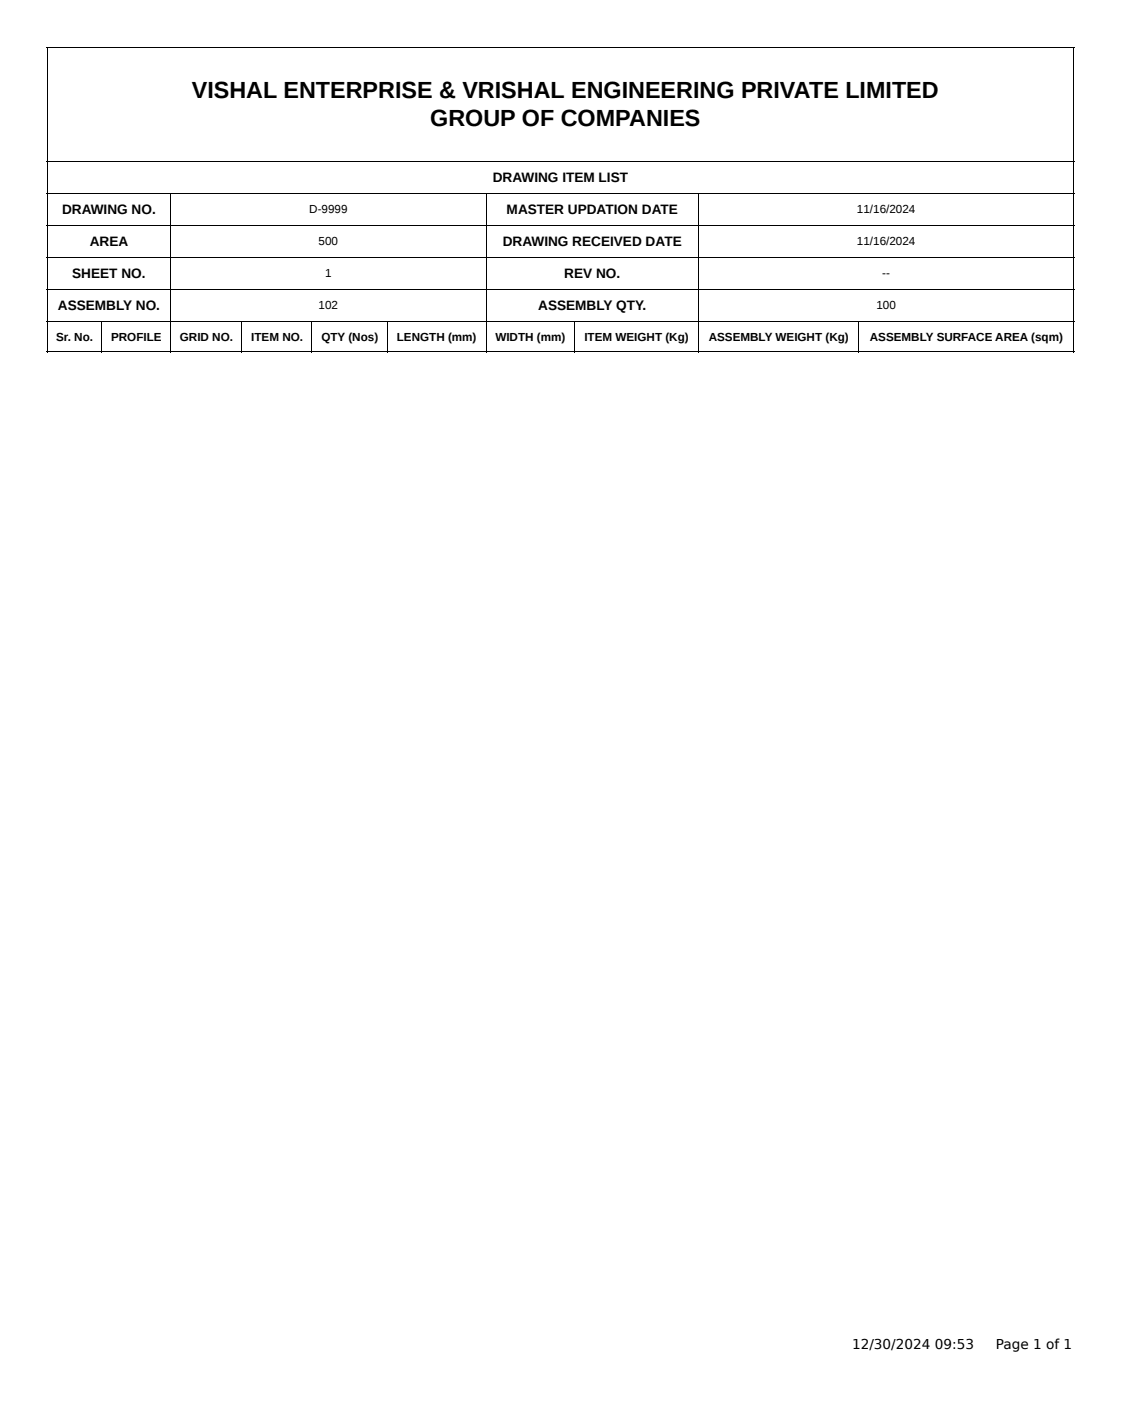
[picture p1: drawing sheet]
<svg xmlns="http://www.w3.org/2000/svg" width="305mm" height="381mm" viewBox="0 0 305 381" stroke-linecap="round" stroke-linejoin="round" font-family="sans-serif">
<defs><g id="words">
<g font-size="6.3">
<text x="52.2" y="26.7">VISHAL ENTERPRISE &amp; VRISHAL ENGINEERING PRIVATE LIMITED</text>
<text x="117" y="34.1">GROUP OF COMPANIES</text>
</g>
<g font-size="3.7">
<text x="134" y="49.5">DRAWING ITEM LIST</text>
<text x="16.9" y="58.2">DRAWING NO.</text>
<text x="137.8" y="58.2">MASTER UPDATION DATE</text>
<text x="24.4" y="66.9">AREA</text>
<text x="136.7" y="66.9">DRAWING RECEIVED DATE</text>
<text x="19.6" y="75.7">SHEET NO.</text>
<text x="153.4" y="75.7">REV NO.</text>
<text x="15.7" y="84.4">ASSEMBLY NO.</text>
<text x="146.3" y="84.4">ASSEMBLY QTY.</text>
<text x="231.7" y="367">12/30/2024 09:53</text>
<text x="270.8" y="367">Page 1 of 1</text>
</g>
<g font-size="3.2">
<text x="84.1" y="57.9">D-9999</text>
<text x="233" y="57.9">11/16/2024</text>
<text x="86.6" y="66.7">500</text>
<text x="233" y="66.7">11/16/2024</text>
<text x="88.4" y="75.4">1</text>
<text x="239.9" y="75.4">--</text>
<text x="86.6" y="84.1">102</text>
<text x="238.3" y="84.1">100</text>
<text x="15.3" y="92.6">Sr. No.</text>
<text x="30.2" y="92.6">PROFILE</text>
<text x="48.9" y="92.6">GRID NO.</text>
<text x="68.3" y="92.6">ITEM NO.</text>
<text x="87.4" y="92.6">QTY (Nos)</text>
<text x="107.9" y="92.6">LENGTH (mm)</text>
<text x="134.7" y="92.6">WIDTH (mm)</text>
<text x="158.9" y="92.6">ITEM WEIGHT (Kg)</text>
<text x="192.7" y="92.6">ASSEMBLY WEIGHT (Kg)</text>
<text x="236.5" y="92.6">ASSEMBLY SURFACE AREA (sqm)</text>
</g>
</g></defs>
<g fill="none" stroke="#000" stroke-width=".27">
<path d="M12.7 12.8h279.4M12.8 12.7v83.1M292 12.7v83.1M12.7 43.8h279.4M12.7 52.5h279.4M46.4 52.7v43.1M132.2 52.7v43.1M189.8 52.7v43.1M12.7 61.3h279.4M12.7 70h279.4M12.7 78.7h279.4M12.7 87.4h279.4"/>
<path d="M12.7 95.6h279.4M27.6 87.6v8.2M65.7 87.6v8.2M84.8 87.6v8.2M105.4 87.6v8.2M156.2 87.6v8.2M233.5 87.6v8.2"/>
</g>
<use href="#words"/>
</svg>
